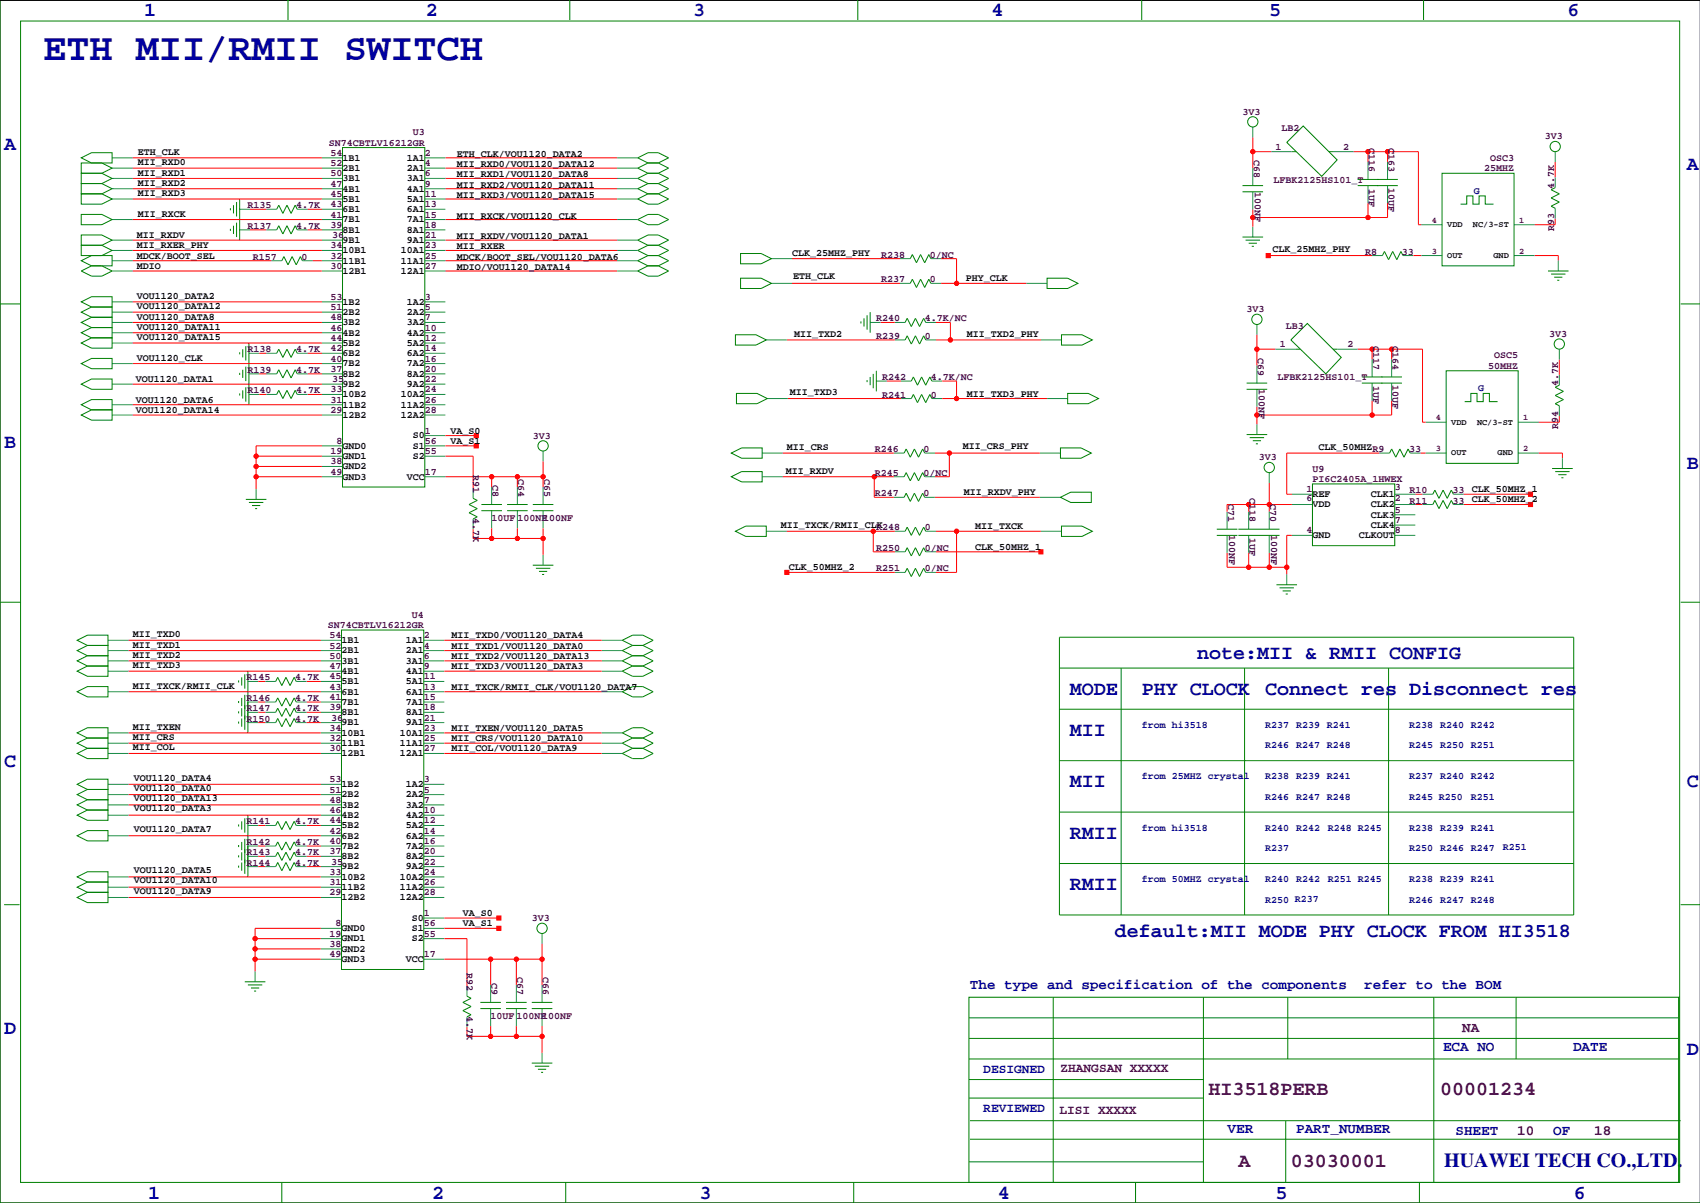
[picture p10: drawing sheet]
<svg xmlns="http://www.w3.org/2000/svg" width="420mm" height="297mm" viewBox="0 0 420 297" stroke-linecap="round" stroke-linejoin="round" font-family="sans-serif">
<defs><g id="words">
<text font-size="9.5" fill="#0000a0" x="10.7" y="14.9">ETH MII/RMII SWITCH</text>
<g font-size="4.9" fill="#0000a0">
<text x="35.6" y="3.9">1</text>
<text x="105.2" y="3.9">2</text>
<text x="171.2" y="3.9">3</text>
<text x="244.9" y="3.9">4</text>
<text x="313.4" y="3.9">5</text>
<text x="387.1" y="3.9">6</text>
<text x="1" y="36.9">A</text>
<text x="416.6" y="42">A</text>
<text x="1" y="110.6">B</text>
<text x="416.6" y="115.7">B</text>
<text x="295.7" y="162.7">note:MII &amp; RMII CONFIG</text>
<text x="264.2" y="171.6">MODE</text>
<text x="281.9" y="171.6">PHY CLOCK</text>
<text x="312.4" y="171.6">Connect res Disconnect res</text>
<text x="264.2" y="181.7">MII</text>
<text x="1" y="189.3">C</text>
<text x="264.2" y="194.4">MII</text>
<text x="416.6" y="194.4">C</text>
<text x="264.2" y="207.1">RMII</text>
<text x="264.2" y="219.8">RMII</text>
<text x="275.3" y="231.3">default:MII MODE PHY CLOCK FROM HI3518</text>
<text x="1" y="255.4">D</text>
<text x="416.6" y="260.5">D</text>
<text x="356.6" y="288">HUAWEI TECH CO.,LTD.</text>
<text x="36.6" y="296">1</text>
<text x="106.7" y="296">2</text>
<text x="172.7" y="296">3</text>
<text x="246.4" y="296">4</text>
<text x="315" y="296">5</text>
<text x="388.6" y="296">6</text>
</g>
<g font-size="4.9" fill="#400040">
<text x="298.5" y="270.5">HI3518PERB</text>
<text x="355.6" y="270.5">00001234</text>
<text x="305.9" y="288.3">A</text>
<text x="318.8" y="288.3">03030001</text>
</g>
<g font-size="3.5" fill="#0000a0">
<text x="239.5" y="244.2">The type and specification of the components</text>
<text x="336.9" y="244.2">refer to the BOM</text>
<text x="356.4" y="259.4">ECA NO</text>
<text x="388.5" y="259.4">DATE</text>
<text x="303.1" y="279.7">VER</text>
<text x="320.1" y="279.7">PART_NUMBER</text>
<text x="359.4" y="280.3">SHEET</text>
<text x="383.5" y="280.3">OF</text>
</g>
<g font-size="3.5" fill="#400040">
<text x="361.1" y="254.9">NA</text>
<text x="374.6" y="280.3">10</text>
<text x="393.7" y="280.3">18</text>
</g>
<g font-size="3.2" fill="#0000a0">
<text x="242.8" y="264.9">DESIGNED</text>
<text x="242.8" y="274.5">REVIEWED</text>
</g>
<g font-size="3.2" fill="#400040">
<text x="261.9" y="264.7">ZHANGSAN XXXXX</text>
<text x="261.6" y="275.1">LISI XXXXX</text>
</g>
<g font-size="2.5" fill="#400040">
<text x="306.8" y="28.3">3V3</text>
<text x="81.2" y="35.9">SN74CBTLV16212GR</text>
<text x="101.9" y="33.4">U3</text>
<text x="316.5" y="32.4">LB2</text>
<text x="381.5" y="34.4">3V3</text>
<text x="81.6" y="41">52</text>
<text x="81.6" y="38.5">54</text>
<text x="104.9" y="41">4</text>
<text x="104.9" y="38.5">2</text>
<text x="309.6" y="39.6" transform="rotate(90 309.6 39.6)">C68</text>
<text x="315" y="36.9">1</text>
<text x="331.7" y="36.9">2</text>
<text x="338" y="36.6" transform="rotate(90 338 36.6)">C116</text>
<text x="342.9" y="36.6" transform="rotate(90 342.9 36.6)">C163</text>
<text x="368" y="39.7">OSC3</text>
<text x="81.6" y="43.5">50</text>
<text x="81.6" y="46.1">47</text>
<text x="104.9" y="43.5">6</text>
<text x="104.9" y="46.1">9</text>
<text x="309.9" y="47.4" transform="rotate(90 309.9 47.4)">100NF</text>
<text x="314.5" y="45.1">LFBK2125HS101_T</text>
<text x="338" y="46.6" transform="rotate(90 338 46.6)">1UF</text>
<text x="342.9" y="46.3" transform="rotate(90 342.9 46.3)">10UF</text>
<text x="366.5" y="42.3">25MHZ</text>
<text x="383.8" y="46.6" transform="rotate(-90 383.8 46.6)">4.7K</text>
<text x="61.1" y="51.4">R135</text>
<text x="73.2" y="51.4">4.7K</text>
<text x="81.6" y="48.6">45</text>
<text x="81.6" y="51.2">43</text>
<text x="81.6" y="53.7">41</text>
<text x="104.9" y="48.6">11</text>
<text x="104.9" y="51.2">13</text>
<text x="104.9" y="53.7">15</text>
<text x="61.1" y="56.5">R137</text>
<text x="73.2" y="56.5">4.7K</text>
<text x="81.6" y="56.2">39</text>
<text x="82" y="58.8">36</text>
<text x="104.9" y="56.2">18</text>
<text x="104.9" y="58.8">21</text>
<text x="383.8" y="57.1" transform="rotate(-90 383.8 57.1)">R93</text>
<text x="62.4" y="64.1">R157</text>
<text x="74.4" y="64.1">0</text>
<text x="81.6" y="61.3">34</text>
<text x="81.6" y="63.9">32</text>
<text x="104.9" y="61.3">23</text>
<text x="104.9" y="63.9">25</text>
<text x="217.6" y="63.6">R238</text>
<text x="229.6" y="63.6">0/NC</text>
<text x="337.1" y="62.9">R8</text>
<text x="346.2" y="62.9">33</text>
<text x="81.6" y="66.4">30</text>
<text x="104.9" y="66.4">27</text>
<text x="217.6" y="69.7">R237</text>
<text x="229.6" y="69.7">0</text>
<text x="81.6" y="76.6">51</text>
<text x="81.6" y="74">53</text>
<text x="104.9" y="74">3</text>
<text x="104.9" y="76.6">5</text>
<text x="307.8" y="77.1">3V3</text>
<text x="81.6" y="79.1">48</text>
<text x="81.6" y="81.6">46</text>
<text x="104.9" y="79.1">7</text>
<text x="104.9" y="81.6">10</text>
<text x="216.3" y="79.4">R240</text>
<text x="216.3" y="83.7">R239</text>
<text x="228.3" y="79.4">4.7K/NC</text>
<text x="228.3" y="83.7">0</text>
<text x="317.5" y="81.1">LB3</text>
<text x="382.5" y="83.2">3V3</text>
<text x="61.1" y="87">R138</text>
<text x="73.2" y="87">4.7K</text>
<text x="81.6" y="84.2">44</text>
<text x="81.6" y="86.7">42</text>
<text x="81.6" y="89.3">40</text>
<text x="104.9" y="84.2">12</text>
<text x="104.9" y="86.7">14</text>
<text x="104.9" y="89.3">16</text>
<text x="310.6" y="88.4" transform="rotate(90 310.6 88.4)">C69</text>
<text x="316" y="85.7">1</text>
<text x="332.7" y="85.7">2</text>
<text x="339.1" y="85.4" transform="rotate(90 339.1 85.4)">C117</text>
<text x="343.9" y="85.4" transform="rotate(90 343.9 85.4)">C164</text>
<text x="369" y="88.5">OSC5</text>
<text x="61.1" y="92.1">R139</text>
<text x="73.2" y="92.1">4.7K</text>
<text x="81.6" y="91.8">37</text>
<text x="82" y="94.3">35</text>
<text x="104.9" y="91.8">20</text>
<text x="104.9" y="94.3">22</text>
<text x="217.8" y="93.8">R242</text>
<text x="229.9" y="93.8">4.7K/NC</text>
<text x="315.5" y="93.8">LFBK2125HS101_T</text>
<text x="339.1" y="95.4" transform="rotate(90 339.1 95.4)">1UF</text>
<text x="343.9" y="95.1" transform="rotate(90 343.9 95.1)">10UF</text>
<text x="367.5" y="91">50MHZ</text>
<text x="384.8" y="95.4" transform="rotate(-90 384.8 95.4)">4.7K</text>
<text x="61.1" y="97.1">R140</text>
<text x="73.2" y="97.1">4.7K</text>
<text x="81.6" y="96.9">33</text>
<text x="81.6" y="99.4">31</text>
<text x="81.6" y="102">29</text>
<text x="104.9" y="96.9">24</text>
<text x="104.9" y="99.4">26</text>
<text x="104.9" y="102">28</text>
<text x="217.8" y="98.2">R241</text>
<text x="229.9" y="98.2">0</text>
<text x="310.9" y="96.1" transform="rotate(90 310.9 96.1)">100NF</text>
<text x="104.9" y="107">1</text>
<text x="384.8" y="105.9" transform="rotate(-90 384.8 105.9)">R94</text>
<text x="81.6" y="112.1">19</text>
<text x="83.1" y="109.6">8</text>
<text x="104.9" y="109.6">56</text>
<text x="104.9" y="112.1">55</text>
<text x="131.6" y="108.3">3V3</text>
<text x="216.1" y="111.6">R246</text>
<text x="228.1" y="111.6">0</text>
<text x="310.9" y="113.7">3V3</text>
<text x="348" y="111.6">33</text>
<text x="81.6" y="114.7">38</text>
<text x="81.6" y="117.2">49</text>
<text x="104.9" y="117.2">17</text>
<text x="116.8" y="117.3" transform="rotate(90 116.8 117.3)">R91</text>
<text x="121.6" y="119.8" transform="rotate(90 121.6 119.8)">C8</text>
<text x="128" y="118.3" transform="rotate(90 128 118.3)">C64</text>
<text x="134.3" y="118.3" transform="rotate(90 134.3 118.3)">C65</text>
<text x="216.1" y="117.5">R245</text>
<text x="228.1" y="117.5">0/NC</text>
<text x="324.1" y="116.4">U9</text>
<text x="324.1" y="119">PI6C2405A_1HWEX</text>
<text x="216.1" y="122.5">R247</text>
<text x="228.1" y="122.5">0</text>
<text x="303.2" y="124.4" transform="rotate(90 303.2 124.4)">C71</text>
<text x="308.6" y="123" transform="rotate(90 308.6 123)">C118</text>
<text x="313.7" y="124.4" transform="rotate(90 313.7 124.4)">C70</text>
<text x="322.6" y="121.5">1</text>
<text x="322.6" y="123.6">6</text>
<text x="344.4" y="121.1">3</text>
<text x="344.4" y="123.6">2</text>
<text x="348.1" y="121.8">R10</text>
<text x="348.1" y="124.3">R11</text>
<text x="358.6" y="121.8">33</text>
<text x="358.6" y="124.3">33</text>
<text x="116.8" y="127.9" transform="rotate(90 116.8 127.9)">4.7K</text>
<text x="121.4" y="128.6">10UF</text>
<text x="127.8" y="128.6">100NF</text>
<text x="134.1" y="128.6">100NF</text>
<text x="216.3" y="130.9">R248</text>
<text x="228.3" y="130.9">0</text>
<text x="322.6" y="131.7">4</text>
<text x="344.4" y="126.6">5</text>
<text x="344.4" y="129.1">7</text>
<text x="344.4" y="131.7">8</text>
<text x="216.3" y="136">R250</text>
<text x="228.3" y="136">0/NC</text>
<text x="303.5" y="132.2" transform="rotate(90 303.5 132.2)">100NF</text>
<text x="308.6" y="133" transform="rotate(90 308.6 133)">1UF</text>
<text x="313.9" y="132.2" transform="rotate(90 313.9 132.2)">100NF</text>
<text x="216.3" y="141.1">R251</text>
<text x="228.3" y="141.1">0/NC</text>
<text x="80.9" y="155.1">SN74CBTLV16212GR</text>
<text x="101.7" y="152.5">U4</text>
<text x="81.4" y="157.6">54</text>
<text x="81.4" y="160.1">52</text>
<text x="104.6" y="157.6">2</text>
<text x="104.6" y="160.1">4</text>
<text x="81.4" y="167.8">45</text>
<text x="81.4" y="165.2">47</text>
<text x="81.4" y="162.7">50</text>
<text x="104.6" y="167.8">11</text>
<text x="104.6" y="165.2">9</text>
<text x="104.6" y="162.7">6</text>
<text x="60.9" y="168">R145</text>
<text x="60.9" y="173.1">R146</text>
<text x="72.9" y="168">4.7K</text>
<text x="72.9" y="173.1">4.7K</text>
<text x="81.4" y="172.8">41</text>
<text x="81.4" y="170.3">43</text>
<text x="104.6" y="172.8">15</text>
<text x="104.6" y="170.3">13</text>
<text x="60.9" y="175.6">R147</text>
<text x="60.9" y="178.2">R150</text>
<text x="72.9" y="175.6">4.7K</text>
<text x="72.9" y="178.2">4.7K</text>
<text x="81.4" y="175.4">39</text>
<text x="81.8" y="177.9">36</text>
<text x="104.6" y="177.9">21</text>
<text x="104.6" y="175.4">18</text>
<text x="81.4" y="185.5">30</text>
<text x="81.4" y="183">32</text>
<text x="81.4" y="180.5">34</text>
<text x="104.6" y="185.5">27</text>
<text x="104.6" y="183">25</text>
<text x="104.6" y="180.5">23</text>
<text x="81.4" y="193.2">53</text>
<text x="81.4" y="195.7">51</text>
<text x="104.6" y="195.7">5</text>
<text x="104.6" y="193.2">3</text>
<text x="60.9" y="203.6">R141</text>
<text x="72.9" y="203.6">4.7K</text>
<text x="81.4" y="203.3">44</text>
<text x="81.4" y="200.8">46</text>
<text x="81.4" y="198.2">48</text>
<text x="104.6" y="203.3">12</text>
<text x="104.6" y="200.8">10</text>
<text x="104.6" y="198.2">7</text>
<text x="60.9" y="208.6">R142</text>
<text x="72.9" y="208.6">4.7K</text>
<text x="81.4" y="208.4">40</text>
<text x="81.4" y="205.9">42</text>
<text x="104.6" y="208.4">16</text>
<text x="104.6" y="205.9">14</text>
<text x="60.9" y="213.7">R144</text>
<text x="60.9" y="211.2">R143</text>
<text x="72.9" y="213.7">4.7K</text>
<text x="72.9" y="211.2">4.7K</text>
<text x="81.4" y="210.9">37</text>
<text x="81.8" y="213.5">35</text>
<text x="104.6" y="213.5">22</text>
<text x="104.6" y="210.9">20</text>
<text x="81.4" y="221.1">29</text>
<text x="81.4" y="218.6">31</text>
<text x="81.4" y="216">33</text>
<text x="104.6" y="221.1">28</text>
<text x="104.6" y="218.6">26</text>
<text x="104.6" y="216">24</text>
<text x="104.6" y="226.2">1</text>
<text x="131.3" y="227.4">3V3</text>
<text x="81.4" y="233.8">38</text>
<text x="81.4" y="231.3">19</text>
<text x="82.8" y="228.7">8</text>
<text x="104.6" y="231.3">55</text>
<text x="104.6" y="228.7">56</text>
<text x="81.4" y="236.3">49</text>
<text x="104.6" y="236.3">17</text>
<text x="115.3" y="240.3" transform="rotate(90 115.3 240.3)">R92</text>
<text x="121.4" y="242.8" transform="rotate(90 121.4 242.8)">C9</text>
<text x="127.7" y="241.3" transform="rotate(90 127.7 241.3)">C67</text>
<text x="134.1" y="241.3" transform="rotate(90 134.1 241.3)">C66</text>
<text x="115.3" y="250.8" transform="rotate(90 115.3 250.8)">4.7K</text>
<text x="121.2" y="251.6">10UF</text>
<text x="127.5" y="251.6">100NF</text>
<text x="133.9" y="251.6">100NF</text>
</g>
<g font-size="2.5">
<text x="34" y="40.8">MII_RXD0</text>
<text x="34" y="38.3">ETH_CLK</text>
<text x="84.6" y="39.7">1B1</text>
<text x="100.5" y="39.7">1A1</text>
<text x="112.8" y="41.3">MII_RXD0/VOU1120_DATA12</text>
<text x="112.8" y="38.7">ETH_CLK/VOU1120_DATA2</text>
<text x="34" y="45.9">MII_RXD2</text>
<text x="34" y="43.4">MII_RXD1</text>
<text x="84.6" y="42.2">2B1</text>
<text x="84.6" y="44.7">3B1</text>
<text x="84.6" y="47.3">4B1</text>
<text x="100.5" y="44.7">3A1</text>
<text x="100.5" y="42.2">2A1</text>
<text x="100.5" y="47.3">4A1</text>
<text x="112.8" y="46.3">MII_RXD2/VOU1120_DATA11</text>
<text x="112.8" y="43.8">MII_RXD1/VOU1120_DATA8</text>
<text x="34" y="53.5">MII_RXCK</text>
<text x="34" y="48.5">MII_RXD3</text>
<text x="84.6" y="49.8">5B1</text>
<text x="84.6" y="52.4">6B1</text>
<text x="100.5" y="49.8">5A1</text>
<text x="100.5" y="52.4">6A1</text>
<text x="112.8" y="54">MII_RXCK/VOU1120_CLK</text>
<text x="112.8" y="48.9">MII_RXD3/VOU1120_DATA15</text>
<text x="33.8" y="58.8">MII_RXDV</text>
<text x="84.6" y="54.9">7B1</text>
<text x="84.6" y="57.4">8B1</text>
<text x="84.6" y="60">9B1</text>
<text x="100.5" y="54.9">7A1</text>
<text x="100.5" y="57.4">8A1</text>
<text x="100.5" y="60">9A1</text>
<text x="112.8" y="59">MII_RXDV/VOU1120_DATA1</text>
<text x="33.8" y="61.3">MII_RXER_PHY</text>
<text x="33.8" y="63.9">MDCK/BOOT_SEL</text>
<text x="84.6" y="62.5">10B1</text>
<text x="84.6" y="65.1">11B1</text>
<text x="99" y="62.5">10A1</text>
<text x="99" y="65.1">11A1</text>
<text x="112.8" y="64.1">MDCK/BOOT_SEL/VOU1120_DATA6</text>
<text x="112.8" y="61.6">MII_RXER</text>
<text x="195.6" y="63.2">CLK_25MHZ_PHY</text>
<text x="314.2" y="62.3">CLK_25MHZ_PHY</text>
<text x="33.8" y="66.4">MDIO</text>
<text x="84.6" y="67.6">12B1</text>
<text x="99" y="67.6">12A1</text>
<text x="112.8" y="66.7">MDIO/VOU1120_DATA14</text>
<text x="195.8" y="68.8">ETH_CLK</text>
<text x="238.5" y="69.5">PHY_CLK</text>
<text x="33.8" y="76.4">VOU1120_DATA12</text>
<text x="33.8" y="73.9">VOU1120_DATA2</text>
<text x="84.6" y="77.8">2B2</text>
<text x="84.6" y="75.2">1B2</text>
<text x="100.5" y="75.2">1A2</text>
<text x="100.5" y="77.8">2A2</text>
<text x="33.8" y="81.5">VOU1120_DATA11</text>
<text x="33.8" y="78.9">VOU1120_DATA8</text>
<text x="84.6" y="80.3">3B2</text>
<text x="84.6" y="82.8">4B2</text>
<text x="100.5" y="80.3">3A2</text>
<text x="100.5" y="82.8">4A2</text>
<text x="196.1" y="83.2">MII_TXD2</text>
<text x="238.8" y="83.2">MII_TXD2_PHY</text>
<text x="33.8" y="89.1">VOU1120_CLK</text>
<text x="33.8" y="84">VOU1120_DATA15</text>
<text x="84.6" y="85.4">5B2</text>
<text x="84.6" y="87.9">6B2</text>
<text x="100.5" y="85.4">5A2</text>
<text x="100.5" y="87.9">6A2</text>
<text x="33.5" y="94.3">VOU1120_DATA1</text>
<text x="84.6" y="90.5">7B2</text>
<text x="84.6" y="93">8B2</text>
<text x="84.6" y="95.5">9B2</text>
<text x="100.5" y="90.5">7A2</text>
<text x="100.5" y="93">8A2</text>
<text x="100.5" y="95.5">9A2</text>
<text x="33.5" y="102">VOU1120_DATA14</text>
<text x="33.5" y="99.4">VOU1120_DATA6</text>
<text x="84.6" y="98.1">10B2</text>
<text x="84.6" y="100.6">11B2</text>
<text x="99" y="98.1">10A2</text>
<text x="99" y="100.6">11A2</text>
<text x="195.1" y="97.7">MII_TXD3</text>
<text x="238.8" y="97.9">MII_TXD3_PHY</text>
<text x="84.6" y="103.2">12B2</text>
<text x="99" y="103.2">12A2</text>
<text x="111.3" y="107">VA_S0</text>
<text x="84.6" y="110.8">GND0</text>
<text x="84.6" y="113.3">GND1</text>
<text x="101.9" y="110.8">S1</text>
<text x="101.9" y="113.3">S2</text>
<text x="101.9" y="108.2">S0</text>
<text x="111.3" y="109.6">VA_S1</text>
<text x="194.3" y="111.1">MII_CRS</text>
<text x="237.7" y="110.9">MII_CRS_PHY</text>
<text x="325.6" y="111.1">CLK_50MHZR9</text>
<text x="84.6" y="115.9">GND2</text>
<text x="84.6" y="118.4">GND3</text>
<text x="100.5" y="118.4">VCC</text>
<text x="194.1" y="117">MII_RXDV</text>
<text x="238" y="122.3">MII_RXDV_PHY</text>
<text x="324.1" y="122.7">REF</text>
<text x="324.1" y="125.3">VDD</text>
<text x="338.5" y="122.7">CLK1</text>
<text x="338.5" y="125.3">CLK2</text>
<text x="363.5" y="121.5">CLK_50MHZ_1</text>
<text x="363.5" y="124.1">CLK_50MHZ_2</text>
<text x="192.8" y="130.4">MII_TXCK/RMII_CLK</text>
<text x="240.8" y="130.7">MII_TXCK</text>
<text x="338.5" y="127.8">CLK3</text>
<text x="338.5" y="130.3">CLK4</text>
<text x="240.8" y="135.8">CLK_50MHZ_1</text>
<text x="324.1" y="132.9">GND</text>
<text x="335.5" y="132.9">CLKOUT</text>
<text x="194.8" y="140.8">CLK_50MHZ_2</text>
<text x="32.8" y="159.9">MII_TXD1</text>
<text x="32.8" y="157.3">MII_TXD0</text>
<text x="84.3" y="161.3">2B1</text>
<text x="84.3" y="158.8">1B1</text>
<text x="100.2" y="161.3">2A1</text>
<text x="100.2" y="158.8">1A1</text>
<text x="111.5" y="160.1">MII_TXD1/VOU1120_DATA0</text>
<text x="111.5" y="157.6">MII_TXD0/VOU1120_DATA4</text>
<text x="32.8" y="165">MII_TXD3</text>
<text x="32.8" y="162.4">MII_TXD2</text>
<text x="84.3" y="163.9">3B1</text>
<text x="84.3" y="166.4">4B1</text>
<text x="100.2" y="163.9">3A1</text>
<text x="100.2" y="166.4">4A1</text>
<text x="111.5" y="165.2">MII_TXD3/VOU1120_DATA3</text>
<text x="111.5" y="162.7">MII_TXD2/VOU1120_DATA13</text>
<text x="32.8" y="170">MII_TXCK/RMII_CLK</text>
<text x="84.3" y="169">5B1</text>
<text x="84.3" y="171.5">6B1</text>
<text x="100.2" y="169">5A1</text>
<text x="100.2" y="171.5">6A1</text>
<text x="111.5" y="170.3">MII_TXCK/RMII_CLK/VOU1120_DATA7</text>
<text x="84.3" y="174">7B1</text>
<text x="84.3" y="176.6">8B1</text>
<text x="84.3" y="179.1">9B1</text>
<text x="100.2" y="174">7A1</text>
<text x="100.2" y="176.6">8A1</text>
<text x="100.2" y="179.1">9A1</text>
<text x="32.8" y="182.7">MII_CRS</text>
<text x="32.8" y="185.3">MII_COL</text>
<text x="32.8" y="180.2">MII_TXEN</text>
<text x="84.3" y="181.7">10B1</text>
<text x="84.3" y="184.2">11B1</text>
<text x="98.7" y="181.7">10A1</text>
<text x="98.7" y="184.2">11A1</text>
<text x="111.5" y="185.5">MII_COL/VOU1120_DATA9</text>
<text x="111.5" y="183">MII_CRS/VOU1120_DATA10</text>
<text x="111.5" y="180.5">MII_TXEN/VOU1120_DATA5</text>
<text x="84.3" y="186.7">12B1</text>
<text x="98.7" y="186.7">12A1</text>
<text x="33" y="197.8">VOU1120_DATA13</text>
<text x="33" y="195.3">VOU1120_DATA0</text>
<text x="33" y="192.7">VOU1120_DATA4</text>
<text x="84.3" y="196.9">2B2</text>
<text x="84.3" y="194.4">1B2</text>
<text x="100.2" y="194.4">1A2</text>
<text x="100.2" y="196.9">2A2</text>
<text x="33" y="200.4">VOU1120_DATA3</text>
<text x="84.3" y="199.4">3B2</text>
<text x="84.3" y="202">4B2</text>
<text x="100.2" y="199.4">3A2</text>
<text x="100.2" y="202">4A2</text>
<text x="33" y="205.4">VOU1120_DATA7</text>
<text x="84.3" y="204.5">5B2</text>
<text x="84.3" y="207.1">6B2</text>
<text x="84.3" y="209.6">7B2</text>
<text x="100.2" y="204.5">5A2</text>
<text x="100.2" y="207.1">6A2</text>
<text x="100.2" y="209.6">7A2</text>
<text x="33" y="215.6">VOU1120_DATA5</text>
<text x="84.3" y="212.1">8B2</text>
<text x="84.3" y="214.7">9B2</text>
<text x="100.2" y="212.1">8A2</text>
<text x="100.2" y="214.7">9A2</text>
<text x="33" y="220.7">VOU1120_DATA9</text>
<text x="33" y="218.1">VOU1120_DATA10</text>
<text x="84.3" y="217.2">10B2</text>
<text x="84.3" y="219.8">11B2</text>
<text x="98.7" y="217.2">10A2</text>
<text x="98.7" y="219.8">11A2</text>
<text x="84.3" y="222.3">12B2</text>
<text x="98.7" y="222.3">12A2</text>
<text x="101.7" y="227.4">S0</text>
<text x="114.3" y="226.2">VA_S0</text>
<text x="84.3" y="229.9">GND0</text>
<text x="84.3" y="232.5">GND1</text>
<text x="101.7" y="229.9">S1</text>
<text x="101.7" y="232.5">S2</text>
<text x="114.3" y="228.7">VA_S1</text>
<text x="84.3" y="235">GND2</text>
<text x="84.3" y="237.5">GND3</text>
<text x="100.2" y="237.5">VCC</text>
</g>
<g font-size="2.5" fill="#0000a0">
<text x="364" y="47.9">G</text>
<text x="365" y="96.6">G</text>
<text x="281.9" y="179.7">from hi3518</text>
<text x="312.4" y="179.7">R237 R239 R241</text>
<text x="348" y="179.7">R238 R240 R242</text>
<text x="312.4" y="184.8">R246 R247 R248</text>
<text x="348" y="184.8">R245 R250 R251</text>
<text x="281.9" y="192.4">from 25MHZ crystal</text>
<text x="312.4" y="197.5">R246 R247 R248</text>
<text x="312.4" y="192.4">R238 R239 R241</text>
<text x="348" y="197.5">R245 R250</text>
<text x="348" y="192.4">R237 R240 R242</text>
<text x="363.2" y="197.5">R251</text>
<text x="281.9" y="205.1">from hi3518</text>
<text x="312.4" y="205.1">R240 R242</text>
<text x="327.9" y="205.1">R248 R245</text>
<text x="348" y="205.1">R238 R239 R241</text>
<text x="371.1" y="209.9">R251</text>
<text x="312.4" y="210.2">R237</text>
<text x="348" y="210.2">R250 R246 R247</text>
<text x="281.9" y="217.8">from 50MHZ crystal</text>
<text x="312.4" y="217.8">R240 R242</text>
<text x="327.9" y="217.8">R251 R245</text>
<text x="348" y="217.8">R238 R239 R241</text>
<text x="312.4" y="222.9">R250 R237</text>
<text x="348" y="222.9">R246 R247 R248</text>
</g>
<g font-size="2.1" fill="#400040">
<text x="353.6" y="55.1">4</text>
<text x="375.2" y="55.1">1</text>
<text x="353.6" y="62.7">3</text>
<text x="375.2" y="62.7">2</text>
<text x="354.6" y="103.8">4</text>
<text x="376.2" y="103.8">1</text>
<text x="354.6" y="111.4">3</text>
<text x="376.2" y="111.4">2</text>
</g>
<g font-size="2.1">
<text x="357.4" y="56.1">VDD</text>
<text x="363.7" y="56.1">NC/3-ST</text>
<text x="357.4" y="63.7">OUT</text>
<text x="368.8" y="63.7">GND</text>
<text x="358.4" y="104.8">VDD</text>
<text x="364.7" y="104.8">NC/3-ST</text>
<text x="358.4" y="112.5">OUT</text>
<text x="369.8" y="112.5">GND</text>
</g>
</g></defs>
<path d="M419.9 .1h-419.9v296.9h419.9" fill="none" stroke="#000" stroke-width=".25"/>
<g fill="none" stroke="#008080" stroke-width=".25">
<path d="M27.7 39h5.1M79.5 39h5.1M104.9 39h5.1M152.4 39h5.1M309.4 31.4v2.5M313.9 37.5h5.1M329.2 37.5h5.1M337.8 40v4.3M342.6 40v4.3M384 37.5v2.5M27.7 44.1h5.1M27.7 54.2h5.1"/>
<path d="M27.7 59.3h5.1M27.7 46.6h5.1M27.7 41.5h5.1M27.7 49.1h5.1M59.2 56.8h2.5M59.2 51.7h2.5M65.8 56.8h2.5M65.8 51.7h2.5M73.4 56.8h2.5M73.4 51.7h2.5M79.5 44.1h5.1M79.5 54.2h5.1"/>
<path d="M79.5 59.3h5.1M79.5 46.6h5.1M79.5 56.8h5.1M79.5 41.5h5.1M79.5 49.1h5.1M79.5 51.7h5.1M104.9 44.1h5.1M104.9 54.2h5.1M104.9 59.3h5.1M104.9 46.6h5.1M104.9 56.8h5.1M104.9 41.5h5.1"/>
<path d="M104.9 49.1h5.1M104.9 51.7h5.1M152.4 44.1h5.1M152.4 54.2h5.1M152.4 59.3h5.1M152.4 46.6h5.1M152.4 41.5h5.1M152.4 49.1h5.1M309.4 41.5v4.3M309.4 47.4v4.3M309.4 56v2.5M337.8 45.8v4.4"/>
<path d="M342.6 45.8v4.4M351 55.5h5.1M373.9 55.5h5.1M384 43.8v2.5M384 51.4v2.6M27.7 61.8h5.1M27.7 64.4h5.1M27.7 79.6h5.1M27.7 77.1h5.1M27.7 74.5h5.1M27.7 66.9h5.1M67.1 64.4h2.5"/>
<path d="M74.7 64.4h2.5M79.5 61.8h5.1M79.5 64.4h5.1M79.5 79.6h5.1M79.5 77.1h5.1M79.5 74.5h5.1M79.5 66.9h5.1M104.9 61.8h5.1M104.9 64.4h5.1M104.9 79.6h5.1M104.9 77.1h5.1M104.9 74.5h5.1"/>
<path d="M104.9 66.9h5.1M152.4 61.8h5.1M152.4 64.4h5.1M152.4 66.9h5.1M190.5 63.9h5.1M190.5 70h5.1M214.9 79.6h2.5M221 79.6h2.5M222.2 63.9h2.6M222.2 70h2.6M228.6 79.6h2.5M229.9 63.9h2.5"/>
<path d="M229.9 70h2.5M253.5 70h5.1M338.8 63.1h2.6M346.5 63.1h2.5M351 63.1h5.1M373.9 63.1h5.1M384.8 64.4v2.5M27.7 99.9h5.1M27.7 84.7h5.1M27.7 82.2h5.1M27.7 89.8h5.1M27.7 94.9h5.1"/>
<path d="M61.5 97.4h2.5M61.5 92.3h2.5M61.5 87.2h2.5M65.8 97.4h2.5M65.8 92.3h2.5M65.8 87.2h2.5M73.4 97.4h2.5M73.4 92.3h2.5M73.4 87.2h2.5M79.5 97.4h5.1M79.5 92.3h5.1M79.5 87.2h5.1"/>
<path d="M79.5 99.9h5.1M79.5 84.7h5.1M79.5 82.2h5.1M79.5 89.8h5.1M79.5 94.9h5.1M104.9 97.4h5.1M104.9 92.3h5.1M104.9 87.2h5.1M104.9 99.9h5.1M104.9 84.7h5.1M104.9 82.2h5.1M104.9 89.8h5.1"/>
<path d="M104.9 94.9h5.1M189.2 83.9h5.1M189.5 98.4h5.1M216.4 94.1h2.5M221 83.9h2.5M222.5 98.4h2.5M222.5 94.1h2.5M228.6 83.9h2.5M230.1 98.4h2.6M230.1 94.1h2.6M257 83.9h5.1M258.6 98.4h5.1"/>
<path d="M310.4 80.1v2.6M310.4 90.3v4.3M310.4 96.1v4.3M315 86.2h5M330.2 86.2h5.1M338.8 88.8v4.3M338.8 94.6v4.3M343.7 88.8v4.3M343.7 94.6v4.3M385.1 86.2v2.6M385.1 92.6v2.5M27.7 102.5h5.1"/>
<path d="M79.5 102.5h5.1M79.5 117.7h5.1M79.5 110.1h5.1M79.5 112.6h5.1M79.5 115.2h5.1M104.9 102.5h5.1M104.9 117.7h5.1M104.9 110.1h5.1M104.9 112.6h5.1M104.9 107.6h5.1M134.1 111.4v2.5M188.2 111.9h5.1"/>
<path d="M188.2 117.7h5.1M220.7 111.9h2.6M220.7 117.7h2.6M228.3 111.9h2.6M228.3 117.7h2.6M256.8 111.9h5.1M310.4 104.8v2.5M313.4 116.7v2.5M340.6 111.9h2.6M348.2 111.9h2.6M352 111.9h5.1M352 104.3h5.1"/>
<path d="M374.9 111.9h5.1M374.9 104.3h5.1M385.1 100.2v2.5M385.8 113.1v2.6M63.2 120.8v2.5M116.8 120.5v2.5M116.8 128.1v2.6M121.4 120.3v4.3M121.4 126.1v4.3M127.8 120.3v4.3M127.8 126.1v4.3M134.1 120.3v4.3"/>
<path d="M134.1 126.1v4.3M134.1 137v2.6M189.2 131.2h5.1M220.7 122.8h2.6M221 131.2h2.5M221 136.3h2.5M228.3 122.8h2.6M228.6 131.2h2.5M228.6 136.3h2.5M256.8 122.8h5.1M257 131.2h5.1M303 126.4v4.3"/>
<path d="M303 132.2v4.3M308.4 126.4v4.3M308.4 132.2v4.3M313.4 126.4v4.3M313.4 132.2v4.3M319 124.6h5.1M319 122h5.1M319 132.2h5.1M344.4 124.6h5.1M344.4 122h5.1M344.4 127.1h5.1M344.4 129.7h5.1"/>
<path d="M344.4 132.2h5.1M351.3 124.6h2.5M351.3 122h2.5M358.9 124.6h2.5M358.9 122h2.5M26.7 158.1h5M79.2 158.1h5.1M104.6 158.1h5.1M148.6 158.1h5.1M221 141.3h2.5M228.6 141.3h2.5M317.8 141.8v2.6"/>
<path d="M26.7 170.8h5M26.7 163.2h5M26.7 160.6h5M26.7 165.7h5M61.2 178.4h2.6M61.2 173.3h2.6M61.2 168.3h2.6M61.2 175.9h2.6M65.5 178.4h2.6M65.5 173.3h2.6M65.5 168.3h2.6M65.5 175.9h2.6"/>
<path d="M73.2 178.4h2.5M73.2 173.3h2.5M73.2 168.3h2.5M73.2 175.9h2.5M79.2 178.4h5.1M79.2 170.8h5.1M79.2 163.2h5.1M79.2 160.6h5.1M79.2 173.3h5.1M79.2 168.3h5.1M79.2 165.7h5.1M79.2 175.9h5.1"/>
<path d="M104.6 178.4h5.1M104.6 170.8h5.1M104.6 163.2h5.1M104.6 160.6h5.1M104.6 173.3h5.1M104.6 168.3h5.1M104.6 165.7h5.1M104.6 175.9h5.1M148.6 170.8h5.1M148.6 163.2h5.1M148.6 160.6h5.1M148.6 165.7h5.1"/>
<path d="M26.7 186h5M26.7 183.5h5M26.7 181h5M26.7 193.7h5M26.7 196.2h5M26.7 198.7h5M79.2 186h5.1M79.2 183.5h5.1M79.2 181h5.1M79.2 193.7h5.1M79.2 196.2h5.1M79.2 198.7h5.1"/>
<path d="M104.6 186h5.1M104.6 183.5h5.1M104.6 181h5.1M104.6 193.7h5.1M104.6 196.2h5.1M104.6 198.7h5.1M148.6 186h5.1M148.6 183.5h5.1M148.6 181h5.1M26.7 219.1h5M26.7 216.5h5M26.7 201.3h5"/>
<path d="M26.7 206.4h5M61.2 214h2.6M61.2 211.4h2.6M61.2 208.9h2.6M61.2 203.8h2.6M65.5 214h2.6M65.5 211.4h2.6M65.5 208.9h2.6M65.5 203.8h2.6M73.2 214h2.5M73.2 211.4h2.5M73.2 208.9h2.5"/>
<path d="M73.2 203.8h2.5M79.2 214h5.1M79.2 211.4h5.1M79.2 208.9h5.1M79.2 203.8h5.1M79.2 219.1h5.1M79.2 216.5h5.1M79.2 201.3h5.1M79.2 206.4h5.1M104.6 214h5.1M104.6 211.4h5.1M104.6 208.9h5.1"/>
<path d="M104.6 203.8h5.1M104.6 219.1h5.1M104.6 216.5h5.1M104.6 201.3h5.1M104.6 206.4h5.1M26.7 221.6h5M63 239.9v2.5M79.2 221.6h5.1M79.2 236.8h5.1M79.2 229.2h5.1M79.2 231.8h5.1M79.2 234.3h5.1"/>
<path d="M104.6 221.6h5.1M104.6 236.8h5.1M104.6 229.2h5.1M104.6 231.8h5.1M104.6 226.7h5.1M133.9 230.5v2.5M115.3 243.4v2.6M115.3 251.1v2.5M121.2 243.2v4.3M121.2 249v4.4M127.5 243.2v4.3M127.5 249v4.4"/>
<path d="M133.9 243.2v4.3M133.9 249v4.4M133.9 260v2.5"/>
</g>
<g fill="none" stroke="#008000" stroke-width=".25">
<path d="M0 -.1v297.1h419.9M71.1 0v4.9M140.7 0v4.9M211.8 0v4.9M281.9 0v4.9M351.5 0v4.9M5.1 5.2h409.7v286.8h-409.7zM20.1 39l2.5-1.3h5.1v2.5h-5.1zM84.6 36.4h20.3v83.9h-20.3zM319 37.5h1M321.8 31.1l8.4 8.4-3.8 4-8.6-8.3zM328.2 37.5h1"/>
<path d="M20.1 58h5l2.6 1.3-2.6 1.3h-5zM20.1 45.3h5l2.6 1.3-2.6 1.3h-5zM20.1 42.8h5l2.6 1.3-2.6 1.2h-5zM20.1 40.2h5l2.6 1.3-2.6 1.3h-5zM20.1 47.9h5l2.6 1.2-2.6 1.3h-5zM20.1 52.9h5l2.6 1.3-2.6 1.3h-5zM56.9 51.4v.5M56.9 56.5v.5M57.7 50.7v2M57.7 55.7v2.1M58.4 49.9v3.6M58.4 55v3.5"/>
<path d="M59.2 49.1v10.2M68.3 56.8l.5-1.1 1 2.1 1.1-2.1 1 2.1 1-2.1 .5 1.1M68.3 51.7l.5-1 1 2 1.1-2 1 2 1-2 .5 1M157.5 54.2l2.5-1.3h2.6l2.5 1.3-2.5 1.3h-2.6zM160 40.2l-2.5-1.2 2.5-1.3h2.6l2.5 1.3-2.5 1.2M160 40.2h2.6M160 42.8l-2.5 1.3 2.5 1.2M160 45.3h2.6M160 42.8h2.6M160 47.9l-2.5 1.2 2.5 1.3h2.6l2.5-1.3-2.5-1.2M160 47.9h2.6M160 45.3l-2.5 1.3 2.5 1.3"/>
<path d="M160 40.2l-2.5 1.3 2.5 1.3M162.6 42.8l2.5 1.3-2.5 1.2M162.6 45.3l2.5 1.3-2.5 1.3M162.6 40.2l2.5 1.3-2.5 1.3M306.8 45.8h5.1M306.8 47.4h5.1M306.8 58.5h5.1M307.6 59.3h3.5M335.3 45.8h9.9M335.3 44.3h9.9M356.1 42.8h17.8v22.8h-17.8zM360.7 50.4h1.5v-2h1.5v2h1.6v-2h1.5v2h2"/>
<path d="M384 46.3l-1 .5 2.1 1.1-2.1 1 2.1 1-2.1 1 1 .5M0 75h5.1M20.1 79.6l2.5-1.3h5.1v2.6h-5.1zM20.1 77.1l2.5-1.3h5.1v2.5h-5.1zM20.1 74.5l2.5-1.2h5.1v2.5h-5.1zM20.1 60.6h5l2.6 1.2-2.6 1.3h-5zM20.1 64.4l2.5-1.3h5.1v2.5h-5.1zM20.1 66.9l2.5-1.3h2.5l2.6 1.3-2.6 1.3h-2.5zM69.6 64.4l.5-1 1 2 1-2 1.1 2 1-2 .5 1M160 60.6l-2.5 1.2 2.5 1.3M160 63.1h2.6M160 60.6h2.6"/>
<path d="M160 60.6l-2.5-1.3 2.5-1.3h2.6l2.5 1.3-2.5 1.3M160 63.1l-2.5 1.3 2.5 1.2M160 65.6h2.6M160 65.6l-2.5 1.3 2.5 1.3h2.6l2.5-1.3-2.5-1.3M162.6 60.6l2.5 1.2-2.5 1.3M162.6 63.1l2.5 1.3-2.5 1.2M182.9 62.6h5.1l2.5 1.3-2.5 1.2h-5.1zM182.9 68.7h5.1l2.5 1.3-2.5 1.2h-5.1zM212.6 79.4v.5M213.4 78.6v2M214.1 77.8v3.6M214.9 77.1v5.1"/>
<path d="M223.5 79.6l.5-1 1 2 1.1-2 1 2 1-2 .5 1M224.8 63.9l.5-1 1 2 1-2 1 2 1.1-2 .5 1M224.8 70l.5-1.1 1 2.1 1-2.1 1 2.1 1.1-2.1 .5 1.1M258.6 68.7h5.1l2.5 1.3-2.5 1.2h-5.1zM308.4 60.1h2M309.1 60.8h.5M341.4 63.1l.5-1 1 2 1-2 1 2 1-2 .6 1M382.3 66.9h5M383 67.7h3.6M383.8 68.4h2M384.6 69.2h.5M415 75h4.9"/>
<path d="M20.1 99.9l2.5-1.2h5.1v2.5h-5.1zM20.1 84.7l2.5-1.3h5.1v2.6h-5.1zM20.1 82.2l2.5-1.3h5.1v2.5h-5.1zM20.1 94.9l2.5-1.3h5.1v2.5h-5.1zM20.1 89.8l2.5-1.3h5.1v2.5h-5.1zM59.2 87v.5M59.2 92.1v.5M59.2 97.1v.5M59.9 86.2v2.1M59.9 91.3v2M59.9 96.4v2M60.7 85.5v3.5"/>
<path d="M60.7 90.5v3.6M60.7 95.6v3.6M61.5 84.7v15.2M68.3 87.2l.5-1 1 2.1 1.1-2.1 1 2.1 1-2.1 .5 1M68.3 97.4l.5-1 1 2 1.1-2 1 2 1-2 .5 1M68.3 92.3l.5-1 1 2 1.1-2 1 2 1-2 .5 1M181.6 82.7h5.1l2.5 1.2-2.5 1.3h-5.1zM181.9 97.1h5l2.6 1.3-2.6 1.3h-5zM214.1 93.8v.5M214.9 93.1v2M215.6 92.3v3.6M216.4 91.6v5"/>
<path d="M223.5 83.9l.5-1 1 2 1.1-2 1 2 1-2 .5 1M225 98.4l.6-1 1 2 1-2 1 2 1-2 .5 1M225 94.1l.6-1 1 2 1-2 1 2 1-2 .5 1M262.1 82.7h5.1l2.5 1.2-2.5 1.3h-5.1zM263.7 97.1h5l2.6 1.3-2.6 1.3h-5zM307.8 94.6h5.1M307.8 96.1h5.1M318.8 83.9l4-4 8.4 8.4-3.8 4zM320 86.2h1.1M329.2 86.2h1M336.3 93.1h9.9M336.3 94.6h9.9"/>
<path d="M357.1 91.6h17.8v22.8h-17.8zM361.7 99.2h1.5v-2.1h1.5v2.1h1.6v-2.1h1.5v2.1h2M385.1 95.1l-1.1 .5 2.1 1-2.1 1 2.1 1.1-2.1 1 1.1 .5M20.1 102.5l2.5-1.3h5.1v2.5h-5.1zM180.6 117.7l2.5-1.3h5.1v2.6h-5.1zM180.6 111.9l2.5-1.3h5.1v2.5h-5.1zM223.3 117.7l.5-1 1 2 1-2 1 2 1-2 .5 1M223.3 111.9l.5-1 1 2 1-2 1 2 1-2 .5 1M261.9 110.6h5.1l2.5 1.3-2.5 1.2h-5.1zM307.8 107.3h5.1M308.6 108.1h3.6M309.4 108.8h2"/>
<path d="M310.1 109.6h.5M324.1 119.5h20.3v15.2h-20.3zM343.2 111.9l.5-1 1 2 1-2 1 2 1-2 .5 1M383.3 115.7h5.1M384 116.4h3.6M384.8 117.2h2M385.6 118h.5M60.7 123.3h5.1M61.5 124.1h3.5M62.2 124.8h2.1M63 125.6h.5M116.8 123l1.1 .6-2.1 1 2.1 1-2.1 1 2.1 1-1.1 .5"/>
<path d="M118.9 124.6h5.1M118.9 126.1h5.1M125.2 124.6h5.1M125.2 126.1h5.1M131.6 139.6h5.1M131.6 124.6h5.1M131.6 126.1h5.1M181.6 131.2l2.5-1.3h5.1v2.5h-5.1zM223.3 122.8l.5-1 1 2 1-2 1 2 1-2 .5 1M223.5 131.2l.5-1 1 2 1.1-2 1 2 1-2 .5 1M223.5 136.3l.5-1.1 1 2.1 1.1-2.1 1 2.1 1-2.1 .5 1.1M261.9 122.8l2.5-1.3h5.1v2.6h-5.1z"/>
<path d="M262.1 129.9h5.1l2.5 1.3-2.5 1.2h-5.1zM300.5 130.7h5.1M300.5 132.2h5.1M305.8 130.7h10.2M305.8 132.2h10.2M353.8 124.6l.5-1 1 2 1.1-2 1 2 1-2 .5 1M353.8 122l.5-1 1 2 1.1-2 1 2 1-2 .5 1M0 148.7h5.1M19 158.1l2.6-1.3h5.1v2.6h-5.1zM84.3 155.6h20.3v83.8h-20.3zM132.3 140.3h3.6M133.1 141.1h2"/>
<path d="M133.9 141.8h.5M156.2 159.4l-2.5-1.3 2.5-1.3h2.5l2.6 1.3-2.6 1.3M156.2 159.4h2.5M156.2 159.4l-2.5 1.2 2.5 1.3M158.7 159.4l2.6 1.2-2.6 1.3M223.5 141.3l.5-1 1 2.1 1.1-2.1 1 2.1 1-2.1 .5 1M261.6 157.3h127v68.6h-127zM315.2 144.4h5.1M316 145.1h3.5M316.7 145.9h2.1M317.5 146.7h.5M415 148.7h4.9"/>
<path d="M19 160.6l2.6-1.2h5.1v2.5h-5.1zM19 163.2l2.6-1.3h5.1v2.6h-5.1zM19 165.7l2.6-1.2h5.1v2.5h-5.1zM19 170.8l2.6-1.3h5.1v2.6h-5.1zM58.9 168v.5M58.9 173.1v.5M58.9 175.6v.5M58.9 178.2v.5M59.7 167.2v2.1M59.7 172.3v2.1M59.7 174.9v2M59.7 177.4v2"/>
<path d="M60.5 166.5v3.5M60.5 171.6v8.6M61.2 165.7v15.3M68.1 178.4l.5-1 1 2 1-2 1 2 1-2 .6 1M68.1 173.3l.5-1 1 2.1 1-2.1 1 2.1 1-2.1 .6 1M68.1 168.3l.5-1.1 1 2.1 1-2.1 1 2.1 1-2.1 .6 1.1M68.1 175.9l.5-1 1 2 1-2 1 2 1-2 .6 1M153.7 170.8l2.5-1.3h2.5l2.6 1.3-2.6 1.3h-2.5zM156.2 161.9l-2.5 1.3 2.5 1.3M156.2 164.5h2.5M156.2 161.9h2.5M156.2 164.5l-2.5 1.2 2.5 1.3h2.5l2.6-1.3-2.6-1.2"/>
<path d="M158.7 161.9l2.6 1.3-2.6 1.3M261.6 175.1h127M261.6 165h127M276.9 165v60.9M307.3 165v60.9M342.9 165v60.9M19 186l2.6-1.2h5.1v2.5h-5.1zM19 183.5l2.6-1.3h5.1v2.6h-5.1zM19 181l2.6-1.3h5.1v2.5h-5.1zM19 193.7l2.6-1.3h5.1v2.5h-5.1zM19 196.2l2.6-1.3h5.1v2.6h-5.1zM19 198.7l2.6-1.2h5.1v2.5h-5.1z"/>
<path d="M156.2 184.8l-2.5 1.2 2.5 1.3h2.5l2.6-1.3-2.6-1.2M156.2 184.8h2.5M156.2 182.2l-2.5 1.3 2.5 1.3M156.2 182.2h2.5M156.2 182.2l-2.5-1.2 2.5-1.3h2.5l2.6 1.3-2.6 1.2M158.7 182.2l2.6 1.3-2.6 1.3M261.6 187.8h127M19 219.1l2.6-1.3h5.1v2.5h-5.1zM19 216.5l2.6-1.2h5.1v2.5h-5.1zM19 201.3l2.6-1.3h5.1v2.6h-5.1zM19 206.4l2.6-1.3h5.1v2.5h-5.1zM58.9 203.6v.5"/>
<path d="M58.9 208.6v.6M58.9 211.2v.5M58.9 213.7v.5M59.7 202.8v2M59.7 207.9v2M59.7 210.4v2.1M59.7 213v2M60.5 202v3.6M60.5 207.1v8.7M61.2 201.3v15.2M68.1 211.4l.5-1 1 2.1 1-2.1 1 2.1 1-2.1 .6 1M68.1 208.9l.5-1 1 2 1-2 1 2 1-2 .6 1"/>
<path d="M68.1 203.8l.5-1 1 2 1-2 1 2 1-2 .6 1M68.1 214l.5-1 1 2 1-2 1 2 1-2 .6 1M261.6 213.2h127M261.6 200.5h127M1 223.4h3.8M19 221.6l2.6-1.3h5.1v2.6h-5.1zM415 223.4h4.9M60.5 242.4h5M61.2 243.2h3.6M62 244h2M62.7 244.7h.5M115.3 246l1 .5-2 1 2 1-2 1 2 1.1-1 .5"/>
<path d="M118.6 247.5h5.1M118.6 249h5.1M125 247.5h5M125 249h5M131.3 247.5h5.1M131.3 249h5.1M239.3 246.2h175.2v45.8h-175.2zM239.3 251.3h175.2M239.3 256.4h175.2M260.1 246.2v45.8M297.2 246.2v45.8M318 246.2v15.3"/>
<path d="M354.1 246.2v45.8M374.4 246.2v15.3M131.3 262.5h5.1M132.1 263.3h3.5M132.8 264h2.1M133.6 264.8h.5M239.3 266.6h57.9M239.3 261.5h175.2M239.3 271.1h57.9M239.5 276.7h175.5M317.5 276.7v15.3M69.6 292v5"/>
<path d="M139.7 292v5M210.8 292v5M239.3 286.9h57.9M239.5 281.3h175M280.4 292v5M350.5 292v5M383.5 287.4h.1"/>
<circle cx="309.4" cy="30.1" r="1.27"/>
<circle cx="384" cy="36.2" r="1.27"/>
<circle cx="310.4" cy="78.9" r="1.27"/>
<circle cx="385.1" cy="84.9" r="1.27"/>
<circle cx="134.1" cy="110.1" r="1.27"/>
<circle cx="313.4" cy="115.4" r="1.27"/>
<circle cx="133.9" cy="229.2" r="1.27"/>
</g>
<g fill="none" stroke="#f00" stroke-width=".25">
<path d="M32.8 39h46.7M110 39h42.4M309.4 33.9v7.6M309.4 37.5h4.5M334.3 37.5h16v18h.7M337.8 37.5v2.5M342.6 37.5v2.5M384 40v3.8M32.8 41.5h46.7M32.8 44.1h46.7M32.8 46.6h46.7M32.8 49.1h46.7"/>
<path d="M32.8 54.2h46.7M32.8 59.3h46.7M61.7 56.8h4.1M61.7 51.7h4.1M75.9 56.8h3.6M75.9 51.7h3.6M110 41.5h42.4M110 44.1h42.4M110 46.6h42.4M110 49.1h42.4M110 54.2h42.4M110 59.3h42.4"/>
<path d="M309.4 51.7v4.3M337.8 50.2v3.5M342.6 50.2v3.5h-33.2M384 54v1.5h-5M32.8 64.4h34.3M32.8 61.8h46.7M32.8 66.9h46.7M32.8 79.6h46.7M32.8 74.5h46.7M32.8 77.1h46.7M77.2 64.4h2.3M110 64.4h42.4"/>
<path d="M110 61.8h42.4M110 66.9h42.4M195.6 63.9h26.6M195.6 70h26.6M217.4 79.6h3.6M231.1 79.6h3.6v4.3M232.4 63.9h3.8v6.1M232.4 70h21.1M313.2 63.1h25.6M349 63.1h2M379 63.1h5.8v1.3M32.8 82.2h46.7"/>
<path d="M32.8 84.7h46.7M32.8 89.8h46.7M32.8 99.9h46.7M32.8 94.9h46.7M64 97.4h1.8M64 92.3h1.8M64 87.2h1.8M75.9 97.4h3.6M75.9 92.3h3.6M75.9 87.2h3.6M194.3 83.9h26.7M194.6 98.4h27.9"/>
<path d="M218.9 94.1h3.6M231.1 83.9h25.9M232.7 94.1h3.5v4.3M232.7 98.4h25.9M310.4 86.2h4.6M310.4 82.7v7.6M335.3 86.2h16v18.1h.7M338.8 86.2v2.6M338.8 98.9v3.6M343.7 86.2v2.6M343.7 98.9v3.6h-33.3M385.1 88.8v3.8"/>
<path d="M32.8 102.5h46.7M63.2 117.7h16.3M63.2 112.6h16.3M63.2 115.2h16.3M79.5 110.1h-16.3v10.7M110 117.7h24.1M110 112.6h6.8v7.9M110 110.1h7.6M110 107.6h7.6M121.4 117.7v2.6M127.8 117.7v2.6M134.1 113.9v6.4"/>
<path d="M193.3 111.9h27.4M193.3 117.7h27.4M215.9 117.7v5.1h4.8M230.9 111.9h25.9M234.4 111.9v5.8h-3.5M310.4 100.4v4.4M313.4 119.2v7.2M340.6 111.9h-22.8v10.1h1.2M350.8 111.9h1.2M380 111.9h5.8v1.2M385.1 102.7v1.6h-5.1M116.8 130.7v2.3h17.3"/>
<path d="M121.4 130.4v2.6M127.8 130.4v2.6M134.1 130.4v6.6M194.3 131.2h26.7M215.6 131.2v5.1h5.4M230.9 122.8h25.9M231.1 136.3h25.9M231.1 131.2h25.9M236.2 131.2v10.1h-5.1M303 136.5v3.6h14.8M308.4 124.6v1.8M308.4 136.5v3.6"/>
<path d="M313.4 136.5v3.6M319 124.6h-16v1.8M319 132.2h-1.2v9.6M349.5 124.6h1.8M349.5 122h1.8M361.4 124.6h16.6M361.4 122h16.6M31.7 158.1h47.5M109.7 158.1h38.9M194.3 141.3h26.7M31.7 160.6h47.5M31.7 163.2h47.5"/>
<path d="M31.7 165.7h47.5M31.7 170.8h47.5M63.8 178.4h1.7M63.8 173.3h1.7M63.8 168.3h1.7M63.8 175.9h1.7M75.7 178.4h3.5M75.7 173.3h3.5M75.7 168.3h3.5M75.7 175.9h3.5M109.7 160.6h38.9M109.7 163.2h38.9"/>
<path d="M109.7 165.7h38.9M109.7 170.8h38.9M31.7 181h47.5M31.7 186h47.5M31.7 193.7h47.5M31.7 196.2h47.5M31.7 198.7h47.5M31.7 183.5h47.5M109.7 181h38.9M109.7 186h38.9M109.7 183.5h38.9M31.7 201.3h47.5"/>
<path d="M31.7 206.4h47.5M31.7 216.5h47.5M31.7 219.1h47.5M63.8 214h1.7M63.8 211.4h1.7M63.8 208.9h1.7M63.8 203.8h1.7M75.7 214h3.5M75.7 211.4h3.5M75.7 208.9h3.5M75.7 203.8h3.5M31.7 221.6h47.5"/>
<path d="M63 236.8h16.2M63 231.8h16.2M63 234.3h16.2M79.2 229.2h-16.2v10.7M109.7 236.8h24.2M109.7 231.8h5.6v11.6M109.7 229.2h13.5M109.7 226.7h13.5M121.2 236.8v6.4M127.5 236.8v6.4M133.9 233v10.2M115.3 253.6v2.3h18.6"/>
<path d="M121.2 253.4v2.5M127.5 253.4v2.5M133.9 253.4v6.6"/>
<circle cx="309.4" cy="37.5" r=".51"/>
<circle cx="337.8" cy="37.5" r=".51"/>
<circle cx="342.6" cy="37.5" r=".51"/>
<circle cx="309.4" cy="53.7" r=".51"/>
<circle cx="337.8" cy="53.7" r=".51"/>
<circle cx="236.2" cy="70" r=".51"/>
<circle cx="234.7" cy="83.9" r=".51"/>
<circle cx="236.2" cy="98.4" r=".51"/>
<circle cx="310.4" cy="86.2" r=".51"/>
<circle cx="338.8" cy="86.2" r=".51"/>
<circle cx="343.7" cy="86.2" r=".51"/>
<circle cx="63.2" cy="115.2" r=".51"/>
<circle cx="63.2" cy="117.7" r=".51"/>
<circle cx="63.2" cy="112.6" r=".51"/>
<circle cx="121.4" cy="117.7" r=".51"/>
<circle cx="127.8" cy="117.7" r=".51"/>
<circle cx="134.1" cy="117.7" r=".51"/>
<circle cx="215.9" cy="117.7" r=".51"/>
<circle cx="234.4" cy="111.9" r=".51"/>
<circle cx="310.4" cy="102.5" r=".51"/>
<circle cx="338.8" cy="102.5" r=".51"/>
<circle cx="121.4" cy="133" r=".51"/>
<circle cx="127.8" cy="133" r=".51"/>
<circle cx="134.1" cy="133" r=".51"/>
<circle cx="215.6" cy="131.2" r=".51"/>
<circle cx="236.2" cy="131.2" r=".51"/>
<circle cx="308.4" cy="124.6" r=".51"/>
<circle cx="313.4" cy="124.6" r=".51"/>
<circle cx="308.4" cy="140.1" r=".51"/>
<circle cx="313.4" cy="140.1" r=".51"/>
<circle cx="317.8" cy="140.1" r=".51"/>
<circle cx="63" cy="234.3" r=".51"/>
<circle cx="63" cy="236.8" r=".51"/>
<circle cx="63" cy="231.8" r=".51"/>
<circle cx="121.2" cy="236.8" r=".51"/>
<circle cx="127.5" cy="236.8" r=".51"/>
<circle cx="133.9" cy="236.8" r=".51"/>
<circle cx="121.2" cy="255.9" r=".51"/>
<circle cx="127.5" cy="255.9" r=".51"/>
<circle cx="133.9" cy="255.9" r=".51"/>
</g>
<g fill="#f00" stroke="#f00" stroke-width=".25">
<path d="M377.4 124.1h1.1v1h-1.1z" fill-rule="evenodd"/>
<path d="M312.7 62.6h1v1h-1z" fill-rule="evenodd"/>
<path d="M377.4 121.5h1.1v1h-1.1z" fill-rule="evenodd"/>
<path d="M117.1 107h1v1.1h-1z" fill-rule="evenodd"/>
<path d="M117.1 109.6h1v1h-1z" fill-rule="evenodd"/>
<path d="M122.7 228.7h1v1h-1z" fill-rule="evenodd"/>
<path d="M122.7 226.2h1v1h-1z" fill-rule="evenodd"/>
<path d="M256.5 135.7h1.1v1.1h-1.1z" fill-rule="evenodd"/>
<path d="M193.8 140.8h1v1h-1z" fill-rule="evenodd"/>
<circle cx="313.4" cy="140.1" r=".51"/>
<circle cx="308.4" cy="140.1" r=".51"/>
<circle cx="317.8" cy="140.1" r=".51"/>
<circle cx="310.4" cy="86.2" r=".51"/>
<circle cx="338.8" cy="102.5" r=".51"/>
<circle cx="310.4" cy="102.5" r=".51"/>
<circle cx="338.8" cy="86.2" r=".51"/>
<circle cx="343.7" cy="86.2" r=".51"/>
<circle cx="309.4" cy="37.5" r=".51"/>
<circle cx="309.4" cy="53.7" r=".51"/>
<circle cx="337.8" cy="53.7" r=".51"/>
<circle cx="337.8" cy="37.5" r=".51"/>
<circle cx="342.6" cy="37.5" r=".51"/>
<circle cx="63" cy="231.8" r=".51"/>
<circle cx="63" cy="234.3" r=".51"/>
<circle cx="63" cy="236.8" r=".51"/>
<circle cx="121.4" cy="117.7" r=".51"/>
<circle cx="127.8" cy="117.7" r=".51"/>
<circle cx="134.1" cy="117.7" r=".51"/>
<circle cx="121.4" cy="133" r=".51"/>
<circle cx="127.8" cy="133" r=".51"/>
<circle cx="134.1" cy="133" r=".51"/>
<circle cx="63.2" cy="112.6" r=".51"/>
<circle cx="63.2" cy="115.2" r=".51"/>
<circle cx="63.2" cy="117.7" r=".51"/>
<circle cx="236.2" cy="70" r=".51"/>
<circle cx="234.7" cy="83.9" r=".51"/>
<circle cx="308.4" cy="124.6" r=".51"/>
<circle cx="313.4" cy="124.6" r=".51"/>
<circle cx="121.2" cy="236.8" r=".51"/>
<circle cx="127.5" cy="236.8" r=".51"/>
<circle cx="133.9" cy="236.8" r=".51"/>
<circle cx="133.9" cy="255.9" r=".51"/>
<circle cx="127.5" cy="255.9" r=".51"/>
<circle cx="121.2" cy="255.9" r=".51"/>
<circle cx="215.9" cy="117.7" r=".51"/>
<circle cx="236.2" cy="98.4" r=".51"/>
<circle cx="234.4" cy="111.9" r=".51"/>
<circle cx="215.6" cy="131.2" r=".51"/>
<circle cx="236.2" cy="131.2" r=".51"/>
</g>
<use href="#words"/>
</svg>
